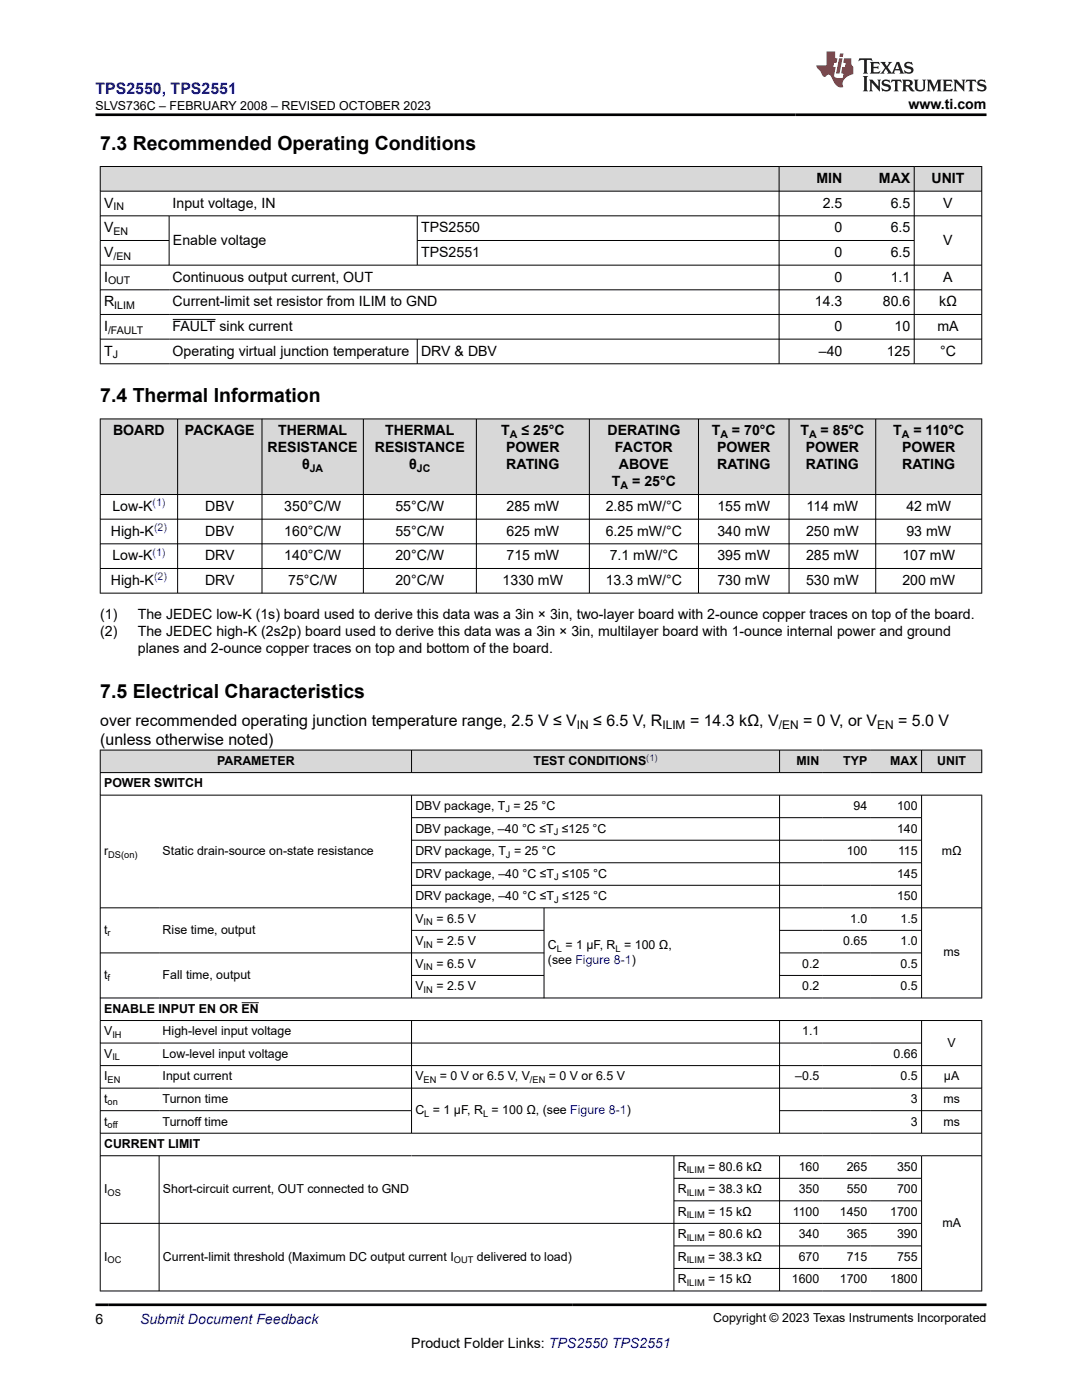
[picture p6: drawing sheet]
<svg xmlns="http://www.w3.org/2000/svg" width="216mm" height="279mm" viewBox="0 0 216 279" stroke-linecap="round" stroke-linejoin="round" font-family="sans-serif">
<defs><g id="words">
<g font-size="3.9">
<text x="20" y="29.9">7.3 Recommended Operating Conditions</text>
<text x="20" y="80.3">7.4 Thermal Information</text>
<text x="20" y="139.4">7.5 Electrical Characteristics</text>
</g>
<text font-size="3.2" fill="#00f" x="19" y="18.7">TPS2550, TPS2551</text>
<g font-size="3.2">
<text x="20" y="148.6">(unless otherwise noted)</text>
<text x="20" y="144.8">over recommended operating junction temperature range, 2.5 V ≤ V</text>
<text x="118.4" y="144.8">≤ 6.5 V, R</text>
<text x="137.7" y="144.8">= 14.3 kΩ, V</text>
<text x="160.2" y="144.8">= 0 V, or V</text>
<text x="179.2" y="144.8">= 5.0 V</text>
</g>
<g font-size="2.8">
<text x="181.3" y="21.8">www.ti.com</text>
<text x="20.8" y="41.4">V</text>
<text x="34.5" y="41.4">Input voltage, IN</text>
<text x="162.9" y="36.5">MIN</text>
<text x="164.2" y="41.4">2.5</text>
<text x="175.4" y="36.5">MAX</text>
<text x="177.7" y="41.4">6.5</text>
<text x="185.9" y="36.5">UNIT</text>
<text x="188.2" y="41.4">V</text>
<text x="20.8" y="46.3">V</text>
<text x="84" y="46.3">TPS2550</text>
<text x="166.5" y="46.3">0</text>
<text x="177.7" y="46.3">6.5</text>
<text x="20.8" y="51.3">V</text>
<text x="34.5" y="48.8">Enable voltage</text>
<text x="84" y="51.3">TPS2551</text>
<text x="166.5" y="51.3">0</text>
<text x="177.7" y="51.3">6.5</text>
<text x="188.2" y="48.8">V</text>
<text x="20.8" y="56.2">I</text>
<text x="34.5" y="56.2">Continuous output current, OUT</text>
<text x="166.5" y="56.2">0</text>
<text x="177.7" y="56.2">1.1</text>
<text x="188.2" y="56.2">A</text>
<text x="20.8" y="61.1">R</text>
<text x="34.5" y="61.1">Current-limit set resistor from ILIM to GND</text>
<text x="162.6" y="61.1">14.3</text>
<text x="176.2" y="61.1">80.6</text>
<text x="187.4" y="61.1">kΩ</text>
<text x="20.8" y="66">I</text>
<text x="20.8" y="71">T</text>
<text x="34.5" y="66">FAULT sink current</text>
<text x="34.5" y="71">Operating virtual junction temperature</text>
<text x="84" y="71">DRV &amp; DBV</text>
<text x="163.4" y="71">–40</text>
<text x="166.5" y="66">0</text>
<text x="176.9" y="71">125</text>
<text x="178.5" y="66">10</text>
<text x="187" y="66">mA</text>
<text x="187.6" y="71">°C</text>
<text x="22.5" y="86.9">BOARD</text>
<text x="36.9" y="86.9">PACKAGE</text>
<text x="55.5" y="86.9">THERMAL</text>
<text x="76.9" y="86.9">THERMAL</text>
<text x="100" y="86.9">T</text>
<text x="104" y="86.9">≤ 25°C</text>
<text x="121.2" y="86.9">DERATING</text>
<text x="142" y="86.9">T</text>
<text x="146.1" y="86.9">= 70°C</text>
<text x="159.7" y="86.9">T</text>
<text x="163.7" y="86.9">= 85°C</text>
<text x="178.2" y="86.9">T</text>
<text x="182.3" y="86.9">= 110°C</text>
<text x="53.4" y="90.3">RESISTANCE</text>
<text x="60.3" y="93.7">θ</text>
<text x="74.8" y="90.3">RESISTANCE</text>
<text x="81.7" y="93.7">θ</text>
<text x="101" y="90.3">POWER</text>
<text x="101" y="93.7">RATING</text>
<text x="122.7" y="90.3">FACTOR</text>
<text x="123.5" y="93.7">ABOVE</text>
<text x="143.1" y="90.3">POWER</text>
<text x="143.1" y="93.7">RATING</text>
<text x="160.8" y="90.3">POWER</text>
<text x="160.8" y="93.7">RATING</text>
<text x="180" y="90.3">POWER</text>
<text x="180" y="93.7">RATING</text>
<text x="22.4" y="102">Low-K</text>
<text x="41" y="102">DBV</text>
<text x="56.7" y="102">350°C/W</text>
<text x="78.9" y="102">55°C/W</text>
<text x="101.1" y="102">285 mW</text>
<text x="120.9" y="102">2.85 mW/°C</text>
<text x="122.1" y="97">T</text>
<text x="126.1" y="97">= 25°C</text>
<text x="143.2" y="102">155 mW</text>
<text x="160.9" y="102">114 mW</text>
<text x="180.9" y="102">42 mW</text>
<text x="22.1" y="106.9">High-K</text>
<text x="41" y="106.9">DBV</text>
<text x="56.7" y="106.9">160°C/W</text>
<text x="78.9" y="106.9">55°C/W</text>
<text x="101.1" y="106.9">625 mW</text>
<text x="120.9" y="106.9">6.25 mW/°C</text>
<text x="143.2" y="106.9">340 mW</text>
<text x="160.8" y="106.9">250 mW</text>
<text x="180.9" y="106.9">93 mW</text>
<text x="22.4" y="111.8">Low-K</text>
<text x="40.9" y="111.8">DRV</text>
<text x="56.7" y="111.8">140°C/W</text>
<text x="78.9" y="111.8">20°C/W</text>
<text x="101.1" y="111.8">715 mW</text>
<text x="121.7" y="111.8">7.1 mW/°C</text>
<text x="143.2" y="111.8">395 mW</text>
<text x="160.8" y="111.8">285 mW</text>
<text x="180.1" y="111.8">107 mW</text>
<text x="22.1" y="116.7">High-K</text>
<text x="40.9" y="116.7">DRV</text>
<text x="57.5" y="116.7">75°C/W</text>
<text x="78.9" y="116.7">20°C/W</text>
<text x="100.3" y="116.7">1330 mW</text>
<text x="120.9" y="116.7">13.3 mW/°C</text>
<text x="143.2" y="116.7">730 mW</text>
<text x="160.8" y="116.7">530 mW</text>
<text x="180.1" y="116.7">200 mW</text>
<text x="20" y="123.5">(1)</text>
<text x="27.5" y="123.5">The JEDEC low-K (1s) board used to derive this data was a 3in × 3in, two-layer board with 2-ounce copper traces on top of the board.</text>
<text x="20" y="126.9">(2)</text>
<text x="27.5" y="126.9">The JEDEC high-K (2s2p) board used to derive this data was a 3in × 3in, multilayer board with 1-ounce internal power and ground</text>
<text x="27.5" y="130.3">planes and 2-ounce copper traces on top and bottom of the board.</text>
<text x="19" y="264.2">6</text>
<text x="82.1" y="269">Product Folder Links: TPS2550 TPS2551</text>
</g>
<text font-size="2.8" fill="#00f" x="27.9" y="264.2">Submit Document Feedback</text>
<g font-size="2.5">
<text x="19" y="21.9">SLVS736C – FEBRUARY 2008 – REVISED OCTOBER 2023</text>
<text x="43.3" y="152.7">PARAMETER</text>
<text x="106.5" y="152.7">TEST CONDITIONS</text>
<text x="159" y="152.7">MIN</text>
<text x="168.3" y="152.7">TYP</text>
<text x="177.6" y="152.7">MAX</text>
<text x="187" y="152.7">UNIT</text>
<text x="20.8" y="157.2">POWER SWITCH</text>
<text x="82.9" y="161.6">DBV package, T = 25 °C</text>
<text x="170.3" y="161.6">94</text>
<text x="179" y="161.6">100</text>
<text x="82.9" y="166.1">DBV package, –40 °C ≤T ≤125 °C</text>
<text x="179" y="166.1">140</text>
<text x="20.8" y="170.6">r</text>
<text x="32.5" y="170.6">Static drain-source on-state resistance</text>
<text x="82.9" y="170.6">DRV package, T = 25 °C</text>
<text x="169" y="170.6">100</text>
<text x="179.2" y="170.6">115</text>
<text x="187.9" y="170.6">mΩ</text>
<text x="82.9" y="175.1">DRV package, –40 °C ≤T ≤105 °C</text>
<text x="82.9" y="179.6">DRV package, –40 °C ≤T ≤125 °C</text>
<text x="179" y="175.1">145</text>
<text x="179" y="179.6">150</text>
<text x="82.9" y="184.1">V</text>
<text x="87.1" y="184.1">= 6.5 V</text>
<text x="169.6" y="184.1">1.0</text>
<text x="179.7" y="184.1">1.5</text>
<text x="20.8" y="186.4">t</text>
<text x="32.5" y="186.4">Rise time, output</text>
<text x="82.9" y="188.6">V</text>
<text x="87.1" y="188.6">= 2.5 V</text>
<text x="109.3" y="189.4">C = 1 μF, R = 100 Ω,</text>
<text x="168.3" y="188.6">0.65</text>
<text x="179.7" y="188.6">1.0</text>
<text x="188.2" y="190.9">ms</text>
<text x="20.8" y="195.4">t</text>
<text x="32.5" y="195.4">Fall time, output</text>
<text x="82.9" y="193.1">V</text>
<text x="82.9" y="197.6">V</text>
<text x="87.1" y="193.1">= 6.5 V</text>
<text x="87.1" y="197.6">= 2.5 V</text>
<text x="109.3" y="192.4">(see Figure 8-1)</text>
<text x="160.1" y="193.1">0.2</text>
<text x="160.1" y="197.6">0.2</text>
<text x="179.7" y="193.1">0.5</text>
<text x="179.7" y="197.6">0.5</text>
<text x="20.8" y="202.1">ENABLE INPUT EN OR EN</text>
<text x="20.8" y="206.6">V</text>
<text x="32.5" y="206.6">High-level input voltage</text>
<text x="160.1" y="206.6">1.1</text>
<text x="189.1" y="208.9">V</text>
<text x="20.8" y="211.1">V</text>
<text x="20.8" y="215.6">I</text>
<text x="32.5" y="211.1">Low-level input voltage</text>
<text x="32.5" y="215.6">Input current</text>
<text x="82.9" y="215.6">V</text>
<text x="87.8" y="215.6">= 0 V or 6.5 V, V</text>
<text x="109.5" y="215.6">= 0 V or 6.5 V</text>
<text x="158.7" y="215.6">–0.5</text>
<text x="178.3" y="211.1">0.66</text>
<text x="179.7" y="215.6">0.5</text>
<text x="188.4" y="215.6">μA</text>
<text x="20.8" y="220.1">t</text>
<text x="32.5" y="220.1">Turnon time</text>
<text x="181.7" y="220.1">3</text>
<text x="188.2" y="220.1">ms</text>
<text x="20.8" y="224.6">t</text>
<text x="32.5" y="224.6">Turnoff time</text>
<text x="82.9" y="222.4">C = 1 μF, R = 100 Ω, (see Figure 8-1)</text>
<text x="181.7" y="224.6">3</text>
<text x="188.2" y="224.6">ms</text>
<text x="20.8" y="229.1">CURRENT LIMIT</text>
<text x="135.2" y="233.6">R</text>
<text x="141.3" y="233.6">= 80.6 kΩ</text>
<text x="159.4" y="233.6">160</text>
<text x="169" y="233.6">265</text>
<text x="179" y="233.6">350</text>
<text x="20.8" y="238.1">I</text>
<text x="32.5" y="238.1">Short-circuit current, OUT connected to GND</text>
<text x="135.2" y="238.1">R</text>
<text x="141.3" y="238.1">= 38.3 kΩ</text>
<text x="159.4" y="238.1">350</text>
<text x="169" y="238.1">550</text>
<text x="179" y="238.1">700</text>
<text x="135.2" y="242.6">R</text>
<text x="141.3" y="242.6">= 15 kΩ</text>
<text x="158.2" y="242.6">1100</text>
<text x="167.6" y="242.6">1450</text>
<text x="177.6" y="242.6">1700</text>
<text x="188" y="244.9">mA</text>
<text x="20.8" y="251.6">I</text>
<text x="32.5" y="251.6">Current-limit threshold (Maximum DC output current I</text>
<text x="95.2" y="251.6">delivered to load)</text>
<text x="135.2" y="247.1">R</text>
<text x="135.2" y="251.6">R</text>
<text x="141.3" y="247.1">= 80.6 kΩ</text>
<text x="141.3" y="251.6">= 38.3 kΩ</text>
<text x="159.4" y="247.1">340</text>
<text x="159.4" y="251.6">670</text>
<text x="169" y="247.1">365</text>
<text x="169" y="251.6">715</text>
<text x="179" y="247.1">390</text>
<text x="179" y="251.6">755</text>
<text x="135.2" y="256.1">R</text>
<text x="141.3" y="256.1">= 15 kΩ</text>
<text x="158" y="256.1">1600</text>
<text x="167.6" y="256.1">1700</text>
<text x="177.6" y="256.1">1800</text>
<text x="142.3" y="263.9">Copyright © 2023 Texas Instruments Incorporated</text>
</g>
<g font-size="2.4">
<text x="115.1" y="145.5">IN</text>
<text x="132.2" y="145.5">ILIM</text>
<text x="155.4" y="145.5">/EN</text>
<text x="175" y="145.5">EN</text>
</g>
<g font-size="2.1">
<text x="22.6" y="42">IN</text>
<text x="22.6" y="46.9">EN</text>
<text x="22.6" y="51.8">/EN</text>
<text x="21.6" y="56.8">OUT</text>
<text x="22.8" y="61.7">ILIM</text>
<text x="21.6" y="66.6">/FAULT</text>
<text x="22.5" y="71.5">J</text>
<text x="101.7" y="87.4">A</text>
<text x="143.7" y="87.4">A</text>
<text x="161.4" y="87.4">A</text>
<text x="179.9" y="87.4">A</text>
<text x="61.8" y="94.2">JA</text>
<text x="83.2" y="94.2">JC</text>
<text x="123.8" y="97.6">A</text>
</g>
<g font-size="2.1" fill="#00f">
<text x="30.4" y="101">(1)</text>
<text x="30.7" y="105.9">(2)</text>
<text x="30.4" y="110.9">(1)</text>
<text x="30.7" y="115.8">(2)</text>
</g>
<text font-size="1.9" fill="#00f" x="129" y="151.8">(1)</text>
<g font-size="1.9">
<text x="100.9" y="162.1">J</text>
<text x="110.5" y="166.6">J</text>
<text x="21.6" y="171.1">DS(on)</text>
<text x="101" y="171.1">J</text>
<text x="110.6" y="175.6">J</text>
<text x="84.5" y="184.6">IN</text>
<text x="110.6" y="180.1">J</text>
<text x="21.5" y="186.9">r</text>
<text x="84.5" y="189.1">IN</text>
<text x="111.1" y="189.9">L</text>
<text x="122.8" y="189.9">L</text>
<text x="21.5" y="195.9">f</text>
<text x="84.5" y="193.6">IN</text>
<text x="84.5" y="198.1">IN</text>
<text x="22.4" y="207.1">IH</text>
<text x="22.4" y="211.6">IL</text>
<text x="21.5" y="216.1">EN</text>
<text x="21.5" y="220.6">on</text>
<text x="84.5" y="216.1">EN</text>
<text x="105.8" y="216.1">/EN</text>
<text x="21.5" y="225.1">off</text>
<text x="84.7" y="222.9">L</text>
<text x="96.4" y="222.9">L</text>
<text x="21.5" y="238.6">OS</text>
<text x="137" y="234.1">ILIM</text>
<text x="137" y="238.6">ILIM</text>
<text x="137" y="243.1">ILIM</text>
<text x="137" y="247.6">ILIM</text>
<text x="21.5" y="252.1">OC</text>
<text x="90.6" y="252.1">OUT</text>
<text x="137" y="252.1">ILIM</text>
<text x="137" y="256.6">ILIM</text>
</g>
</g></defs>
<g fill="#d8d8d8">
<path d="M20 33.2h175.9v5h-175.9z" fill-rule="evenodd"/>
<path d="M20.1 33.3h135.3v4.8h-135.3z" fill-rule="evenodd"/>
<path d="M155.5 33.3h13.3v4.8h-13.3z" fill-rule="evenodd"/>
<path d="M168.8 33.3h13.6v4.8h-13.6z" fill-rule="evenodd"/>
<path d="M182.5 33.3h13.3v4.8h-13.3z" fill-rule="evenodd"/>
</g>
<g fill="none" stroke="#000" stroke-width=".2">
<path d="M19.9 33.2h176.1M19.9 38.2h176.1M20 33.2v39.5M155.5 33.2v39.5M182.4 33.2v39.5M195.9 33.2v39.5M19.9 43.1h176.1M19.9 48h13.9M19.9 52.9h176.1M19.9 57.8h176.1M33.7 43.1v9.9M83.3 48h99.2"/>
<path d="M83.3 43.1v9.9M19.9 62.8h176.1M19.9 67.7h176.1M19.9 72.6h176.1M34.5 63.7h8.5M83.3 67.7v5"/>
</g>
<g fill="#d8d8d8">
<path d="M20 83.6h175.9v15.1h-175.9z" fill-rule="evenodd"/>
<path d="M20.1 83.7h15.3v14.9h-15.3z" fill-rule="evenodd"/>
<path d="M35.5 83.7h16.7v14.9h-16.7z" fill-rule="evenodd"/>
<path d="M52.3 83.7h20.1v14.9h-20.1z" fill-rule="evenodd"/>
<path d="M72.6 83.7h22.4v14.9h-22.4z" fill-rule="evenodd"/>
<path d="M95.1 83.7h22.4v14.9h-22.4z" fill-rule="evenodd"/>
<path d="M117.7 83.7h21.6v14.9h-21.6z" fill-rule="evenodd"/>
<path d="M139.4 83.7h18v14.9h-18z" fill-rule="evenodd"/>
<path d="M157.5 83.7h17.2v14.9h-17.2z" fill-rule="evenodd"/>
<path d="M174.8 83.7h21v14.9h-21z" fill-rule="evenodd"/>
</g>
<g fill="none" stroke="#000" stroke-width=".2">
<path d="M19.9 83.6h176.1M19.9 98.7h176.1M20 83.5v34.9M35.4 83.5v34.9M52.3 83.5v34.9M72.5 83.5v34.9M95.1 83.5v34.9M117.6 83.5v34.9M139.4 83.5v34.9M157.4 83.5v34.9M174.7 83.5v34.9M195.9 83.5v34.9"/>
<path d="M19.9 103.6h176.1M19.9 108.5h176.1M19.9 113.5h176.1M19.9 118.4h176.1"/>
</g>
<g fill="#d8d8d8">
<path d="M20 149.7h175.9v4.5h-175.9z" fill-rule="evenodd"/>
<path d="M20.1 149.8h62v4.3h-62z" fill-rule="evenodd"/>
<path d="M82.2 149.8h73.3v4.3h-73.3z" fill-rule="evenodd"/>
<path d="M155.6 149.8h8.6v4.3h-8.6z" fill-rule="evenodd"/>
<path d="M164.2 149.8h9.6v4.3h-9.6z" fill-rule="evenodd"/>
<path d="M173.8 149.8h10v4.3h-10z" fill-rule="evenodd"/>
<path d="M184 149.8h11.8v4.3h-11.8z" fill-rule="evenodd"/>
</g>
<g fill="none" stroke="#000" stroke-width=".2">
<path d="M19.9 149.7h176.1M19.9 154.2h176.1M19.9 158.7h176.1M20 149.6v108.1M82.1 149.6v4.7M82.1 158.7v40.5M155.6 149.6v4.7M155.6 158.7v40.5M183.9 149.6v4.7M183.9 158.7v40.5M195.9 149.6v4.7M195.9 158.6v40.6"/>
<path d="M82.1 163.2h101.9M82.1 167.7h101.9M82.1 172.2h101.9M82.1 176.7h101.9M19.9 181.2h176.1M19.9 190.2h88.7M19.9 199.2h176.1M82.1 185.7h26.5M82.1 194.7h26.5M108.6 181.2v18M155.6 190.2h28.4M155.6 185.7h28.4"/>
<path d="M155.6 194.7h28.4M19.9 203.7h176.1M19.9 208.2h164.1M19.9 212.7h176.1M19.9 217.2h176.1M48.2 200.1h3.4M82.1 203.7v22.5M155.6 203.7v22.5M183.9 203.7v22.5M195.9 203.6v54.1M19.9 221.7h62.3M19.9 226.2h176.1"/>
<path d="M19.9 230.7h176.1M31.7 230.7v27M134.5 230.7v27M134.5 235.2h49.5M134.5 239.7h49.5M155.6 230.7v27M155.6 221.7h40.4M183.9 230.7v27M19.9 244.1h164.1M19.9 257.6h176.1M134.5 248.6h49.5M134.5 253.1h49.5"/>
</g>
<path d="M171.5 11.6l-.2 .6 .5-.2h.6v.1v2.2l-.2 .4h1l-.2-.4v-2.2v-.1h.5l.5 .2-.1-.6zM173.6 12.4l.2 .3v1.6l-.2 .4h1.9l.1-.6a1.08 1.08 0 0 1-1.3 .2v-.7h.6l.4 .2v-.7l-.4 .2h-.6v-.5l.2-.2a1 1 0 0 1 1 .3l-.1-.5zM175.7 12.4l.9 1.1-1 1.2h.9l-.2-.2 .5-.8 .4 .8-.2 .2h1.6l-.2-.2 .2-.5h.9l.1 .5-.1 .2h.9l-.2-.4-.8-1.9h-.5l-.9 2.1-.9-1.1 .9-1h-.8l.2 .2-.4 .6-.4-.6 .2-.2zM179 12.8l.4 1h-.7zM180.7 12.5a.65 .65 0 0 0-.2 .7 .65 .65 0 0 0 .6 .5l.6 .1 .1 .3a.79 .79 0 0 1-.7 .4 .79 .79 0 0 1-.7-.5l.1 .7 .2-.1a.93 .93 0 0 0 1.1 0 .93 .93 0 0 0 .4-.9 1.46 1.46 0 0 0-1.2-.6l-.1-.3a1.09 1.09 0 0 1 1.2 .2l-.2-.6-.1 .1-.5-.2zM172.2 15.2l.2 .4v2.2l-.2 .4h1l-.2-.4v-2.2l.2-.4zM173.4 15.9l.2 .4v1.5l-.2 .4h.8l-.3-.4 .1-1.3 1.6 1.8v-2l.2-.4h-.7l.1 .2 .1 1.1-1.2-1.3zM176.2 16a.65 .65 0 0 0-.2 .8 .65 .65 0 0 0 .6 .4l.6 .2 .1 .2a.79 .79 0 0 1-.7 .4 .79 .79 0 0 1-.7-.5l.1 .7 .2-.1a.93 .93 0 0 0 1.1 .1 .93 .93 0 0 0 .4-1 1.46 1.46 0 0 0-1.2-.5l-.1-.4a1.09 1.09 0 0 1 1.2 .2l-.1-.6-.2 .1-.5-.1zM177.9 15.9l-.1 .6a.63 .63 0 0 1 .8-.3v1.6l-.3 .4h1l-.2-.4v-1.6a.66 .66 0 0 1 .8 .3l-.1-.6zM180 15.9l.2 .4v1.5l-.2 .4h1l-.2-.2-.1-.7h.5l.1 .2a.79 .79 0 0 0 1.2 .6l-1-.9a.61 .61 0 0 0 .6-.6 .61 .61 0 0 0-.5-.7zM180.8 16.2h.1a.47 .47 0 0 1 .5 .1 .47 .47 0 0 1 .1 .5l-.1 .1-.7 .1zM182.3 15.9l.2 .2a2.27 2.27 0 0 0 .4 2 1.04 1.04 0 0 0 1.7-.7v-1.3l.2-.2h-.8l.2 .4v1.1a.6 .6 0 0 1-.6 .6 .6 .6 0 0 1-.6-.6v-1.1l.3-.4zM184.9 15.9l.2 .4v1.5l-.2 .4h.8l-.3-.4v-1.4l.9 1.9 .9-1.9v1.4l-.3 .4h1l-.2-.4v-1.5l.2-.4h-.8l-.7 1.5-.6-1.5zM188.1 15.9l.2 .4v1.5l-.2 .4h1.9l.1-.6a1.09 1.09 0 0 1-1.3 .2v-.7h.6l.4 .2v-.6l-.4 .2h-.6v-.6l.2-.1a1.01 1.01 0 0 1 1 .3l-.1-.6zM190.2 15.9l.3 .4v1.5l-.3 .4h.8l-.2-.4v-1.3l1.6 1.8v-2l.2-.4h-.7l.2 .2v1.1l-1.2-1.3zM192.8 15.9l-.1 .6a.63 .63 0 0 1 .8-.3v1.6l-.3 .4h1l-.2-.4v-1.6a.66 .66 0 0 1 .8 .3l-.1-.6zM195.2 16a.65 .65 0 0 0-.2 .8 .65 .65 0 0 0 .6 .4l.6 .2 .2 .2a.79 .79 0 0 1-.7 .4 .79 .79 0 0 1-.7-.5l.1 .7 .2-.1a.93 .93 0 0 0 1 .1 .93 .93 0 0 0 .5-1 1.46 1.46 0 0 0-1.3-.5v-.4a1.09 1.09 0 0 1 1.2 .2l-.2-.6-.2 .1-.5-.1z" fill="#231f20"/>
<path d="M164.9 10.3v2.7h-2l.1 .4 .8 1a.95 .95 0 0 0 1 .9 .59 .59 0 0 1 .5-.4 .59 .59 0 0 1 .5 .3l.4 .8a1.59 1.59 0 0 0 2.1 1.4 1.61 1.61 0 0 1 1-2.3l1-.3-.1-1.5a1.59 1.59 0 0 1-.3-1.7h-1.5l-.2 .9h.6l-.2 .9h-.5l-.2 .9v.3l.4 .1-.1 .9h-.7a.73 .73 0 0 1-1-.7l.3-1.5h-.5l.1-.9h.5l.2-.9h-.5v-1.3zM167.4 11.6l-.6 3.1h.7l.6-3.1zM167.6 10.7l-.1 .6h.7l.1-.6z" fill="#ed1c24"/>
<path d="M19 22.9h177.8M19 260.4h177.8" fill="none" stroke="#000" stroke-width=".53"/>
<use href="#words"/>
</svg>
